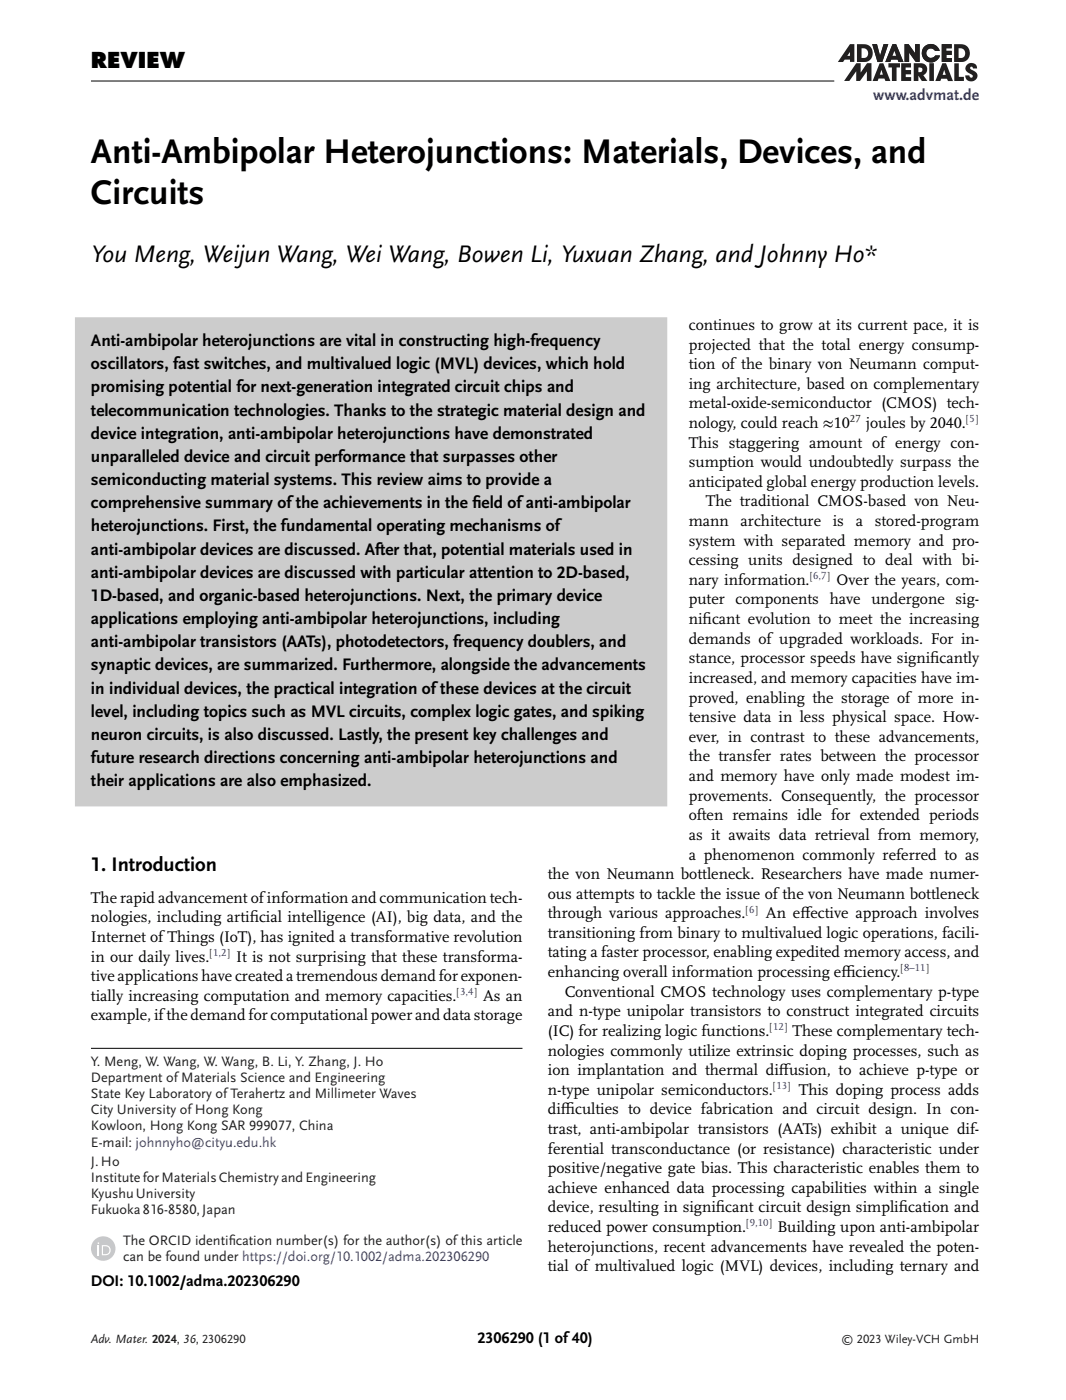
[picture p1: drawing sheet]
<svg xmlns="http://www.w3.org/2000/svg" width="210mm" height="276mm" viewBox="0 0 210 276" stroke-linecap="round" stroke-linejoin="round" font-family="sans-serif">
<defs><g id="words">
<g font-size="7">
<text x="17.9" y="32.1">Anti-Ambipolar Heterojunctions: Materials, Devices, and</text>
<text x="17.9" y="40.1">Circuits</text>
</g>
<text font-size="4.9" x="17.9" y="51.7">You Meng, Weijun Wang, Wei Wang, Bowen Li, Yuxuan Zhang, and Johnny Ho*</text>
<text font-size="4.2" x="17.9" y="13.4">REVIEW</text>
<text font-size="4" x="17.9" y="171.6">1. Introduction</text>
<g font-size="3.4">
<text x="17.9" y="68.2">Anti-ambipolar heterojunctions are vital in constructing high-frequency</text>
<text x="17.9" y="72.8">oscillators, fast switches, and multivalued logic (MVL) devices, which hold</text>
<text x="17.9" y="77.3">promising potential for next-generation integrated circuit chips and</text>
<text x="17.9" y="81.9">telecommunication technologies. Thanks to the strategic material design and</text>
<text x="17.9" y="86.5">device integration, anti-ambipolar heterojunctions have demonstrated</text>
<text x="17.9" y="91.1">unparalleled device and circuit performance that surpasses other</text>
<text x="17.9" y="95.6">semiconducting material systems. This review aims to provide a</text>
<text x="17.9" y="100.2">comprehensive summary ofthe achievements in the f</text>
<text x="93.1" y="100.2">ield ofanti-ambipolar</text>
<text x="17.9" y="104.8">heterojunctions. First, the fundamental operating mechanisms of</text>
<text x="17.9" y="109.3">anti-ambipolar devices are discussed. After that, potential materials used in</text>
<text x="17.9" y="113.9">anti-ambipolar devices are discussed with particular attention to 2D-based,</text>
<text x="17.9" y="118.5">1D-based, and organic-based heterojunctions. Next, the primary device</text>
<text x="17.9" y="123">applications employing anti-ambipolar heterojunctions, including</text>
<text x="17.9" y="127.6">anti-ambipolar transistors (AATs), photodetectors, frequency doublers, and</text>
<text x="17.9" y="132.2">synaptic devices, are summarized. Furthermore, alongside the advancements</text>
<text x="17.9" y="136.7">in individual devices, the practical integration ofthese devices at the circuit</text>
<text x="17.9" y="141.3">level, including topics such as MVL circuits, complex logic gates, and spiking</text>
<text x="17.9" y="145.9">neuron circuits, is also discussed. Lastly, the present key challenges and</text>
<text x="17.9" y="150.4">future research directions concerning anti-ambipolar heterojunctions and</text>
<text x="17.9" y="155">their applications are also emphasized.</text>
</g>
<text font-size="3.2" fill="#00f" x="172" y="19.8">www.advmat.de</text>
<g font-size="3.2">
<text x="135.7" y="65">continues to grow at its current pace, it is</text>
<text x="135.7" y="68.9">projected that the total energy consump-</text>
<text x="135.7" y="72.8">tion of the binary von Neumann comput-</text>
<text x="135.7" y="76.6">ing architecture, based on complementary</text>
<text x="135.7" y="80.5">metal-oxide-semiconductor (CMOS) tech-</text>
<text x="135.7" y="88.2">This staggering amount of energy con-</text>
<text x="135.7" y="84.4">nology, could reach ≈10</text>
<text x="170.6" y="84.4">joules by 2040.</text>
<text x="135.7" y="92.1">sumption would undoubtedly surpass the</text>
<text x="135.7" y="96">anticipated global energy production levels.</text>
<text x="139" y="99.8">The traditional CMOS-based von Neu-</text>
<text x="135.7" y="103.7">mann</text>
<text x="135.7" y="107.6">system with separated memory and pro-</text>
<text x="145.9" y="103.7">architecture</text>
<text x="164.1" y="103.7">is</text>
<text x="168.6" y="103.7">a</text>
<text x="172.3" y="103.7">stored-program</text>
<text x="135.7" y="111.4">cessing units designed to deal with bi-</text>
<text x="135.7" y="115.3">nary information.</text>
<text x="135.7" y="119.2">puter components have undergone sig-</text>
<text x="164.8" y="115.3">Over the years, com-</text>
<text x="135.7" y="123">nif</text>
<text x="138.4" y="123">icant evolution to meet the increasing</text>
<text x="135.7" y="126.9">demands of upgraded workloads. For in-</text>
<text x="135.7" y="130.8">stance, processor speeds have signif</text>
<text x="183.2" y="130.8">icantly</text>
<text x="135.7" y="134.6">increased, and memory capacities have im-</text>
<text x="135.7" y="138.5">proved, enabling the storage of more in-</text>
<text x="135.7" y="142.4">tensive data in less physical space. How-</text>
<text x="135.7" y="146.2">ever, in contrast to these advancements,</text>
<text x="135.7" y="150.1">the transfer rates between the processor</text>
<text x="135.7" y="154">and memory have only made modest im-</text>
<text x="135.7" y="157.8">provements. Consequently, the processor</text>
<text x="135.7" y="161.7">often remains idle for extended periods</text>
<text x="135.7" y="165.6">as it awaits data retrieval from memory,</text>
<text x="107.9" y="173.3">the von Neumann bottleneck. Researchers have made numer-</text>
<text x="135.7" y="169.5">a phenomenon commonly referred to as</text>
<text x="17.9" y="178">The rapid advancement ofinformation and communication tech-</text>
<text x="107.9" y="177.2">ous attempts to tackle the issue ofthe von Neumann bottleneck</text>
<text x="17.9" y="181.8">nologies, including artif</text>
<text x="17.9" y="185.7">Internet ofThings (IoT), has ignited a transformative revolution</text>
<text x="49.2" y="181.8">icial intelligence (AI), big data, and the</text>
<text x="107.9" y="184.9">transitioning from binary to multivalued logic operations, facili-</text>
<text x="107.9" y="181.1">through various approaches.</text>
<text x="150.9" y="181">An ef</text>
<text x="157.7" y="181">fective approach involves</text>
<text x="17.9" y="189.6">in our daily lives.</text>
<text x="46.5" y="189.6">It is not surprising that these transforma-</text>
<text x="107.9" y="188.8">tating a faster processor, enabling expedited memory access, and</text>
<text x="17.9" y="193.4">tiveapplicationshavecreatedatremendousdemandforexponen-</text>
<text x="17.9" y="197.3">tially increasing computation and memory capacities.</text>
<text x="95.2" y="197.3">As an</text>
<text x="107.9" y="192.6">enhancing overall information processing ef</text>
<text x="111.3" y="196.5">Conventional CMOS technology uses complementary p-type</text>
<text x="165.7" y="192.6">f</text>
<text x="165.7" y="192.6">iciency.</text>
<text x="17.9" y="201.2">example, ifthedemand for computational power and data storage</text>
<text x="107.9" y="200.4">and n-type unipolar transistors to construct integrated circuits</text>
<text x="107.9" y="208.1">nologies commonly utilize extrinsic doping processes, such as</text>
<text x="107.9" y="204.2">(IC) for realizing logic functions.</text>
<text x="156.1" y="204.2">These complementary tech-</text>
<text x="107.9" y="212">ion implantation and thermal dif</text>
<text x="107.9" y="215.8">n-type unipolar semiconductors.</text>
<text x="153.4" y="212">fusion, to achieve p-type or</text>
<text x="157.3" y="215.8">This doping process adds</text>
<text x="107.9" y="219.7">dif</text>
<text x="110.5" y="219.7">f</text>
<text x="110.5" y="219.7">iculties to device fabrication and circuit design. In con-</text>
<text x="107.9" y="223.6">trast, anti-ambipolar transistors (AATs) exhibit a unique dif-</text>
<text x="107.9" y="227.4">ferential transconductance (or resistance) characteristic under</text>
<text x="107.9" y="231.3">positive/negative gate bias. This characteristic enables them to</text>
<text x="107.9" y="235.2">achieve enhanced data processing capabilities within a single</text>
<text x="107.9" y="239">device, resulting in signif</text>
<text x="141" y="239">icant circuit design simplif</text>
<text x="177.1" y="239">ication and</text>
<text x="107.9" y="242.9">reduced power consumption.</text>
<text x="153.2" y="242.9">Building upon anti-ambipolar</text>
<text x="107.9" y="246.8">heterojunctions, recent advancements have revealed the poten-</text>
<text x="107.9" y="250.6">tial of multivalued logic (MVL) devices, including ternary and</text>
<text x="17.9" y="253.5">DOI: 10.1002/adma.202306290</text>
<text x="94.1" y="264.7">2306290 (1 of40)</text>
</g>
<g font-size="2.8" fill="#231f20">
<text x="17.9" y="210.2">Y. Meng, W. Wang, W. Wang, B. Li, Y. Zhang, J. Ho</text>
<text x="17.9" y="213.4">Department ofMaterials Science and Engineering</text>
<text x="17.9" y="216.5">State Key Laboratory ofTerahertz and Millimeter Waves</text>
<text x="17.9" y="219.7">City University ofHong Kong</text>
<text x="17.9" y="222.9">Kowloon, Hong Kong SAR 999077, China</text>
<text x="17.9" y="226">E-mail: johnnyho@cityu.edu.hk</text>
<text x="17.9" y="229.9">J.Ho</text>
<text x="17.9" y="233.1">InstituteforMaterialsChemistryandEngineering</text>
<text x="17.9" y="236.2">KyushuUniversity</text>
<text x="17.9" y="239.4">Fukuoka816-8580,Japan</text>
<text x="24.3" y="245.4">The ORCID identif</text>
<text x="45.1" y="245.4">ication number(s) for the author(s) ofthis article</text>
<text x="24.3" y="248.6">can be found under https://doi.org/10.1002/adma.202306290</text>
</g>
<g font-size="2.5" fill="#231f20">
<text x="17.9" y="264.7">Adv. Mater. 2024, 36, 2306290</text>
<text x="165.7" y="264.8">© 2023 Wiley-VCH GmbH</text>
</g>
<g font-size="2.1" fill="#231f20">
<text x="167.4" y="83.3">27</text>
<text x="190.3" y="83.3">[5]</text>
<text x="159.5" y="114.2">[6,7]</text>
<text x="146.9" y="179.9">[6]</text>
<text x="41.3" y="188.5">[1,2]</text>
<text x="177.4" y="191.5">[8–11]</text>
<text x="89.9" y="196.2">[3,4]</text>
<text x="151.6" y="203.1">[12]</text>
<text x="152.2" y="214.7">[13]</text>
<text x="147" y="241.8">[9,10]</text>
</g>
</g></defs>
<path d="M17.9 16h146.5" fill="none" stroke="#000" stroke-width=".2"/>
<g fill="#231f20">
<path d="M178.2 8.7a.74 .74 0 0 1 1.1 .4l1 1.4v-1.8h.9v3.5a.85 .85 0 0 1-1.3-.6l-.8-1.2v1.8h-.9z"/>
<path d="M182.1 9.2a1.82 1.82 0 0 1 3 .8 1.32 1.32 0 0 1-1.4-.4 .93 .93 0 0 0-1.1 .6 .93 .93 0 0 0 .5 1.2 .93 .93 0 0 0 1.2-.5h.9a1.83 1.83 0 0 1-2.7 1.2 1.83 1.83 0 0 1-.4-2.9z"/>
<path d="M175.8 8.7h.1a.59 .59 0 0 1 .6 0 .59 .59 0 0 1 .3 .6l1.2 2.9h-.3a.57 .57 0 0 1-.9-.5h-1.2l-.2 .5h-1z"/>
</g>
<path d="M167.4 8.7h.9v3.5h-.9v-.4h-.3a.72 .72 0 0 0-1 .4h-1z" fill="#fff"/>
<g fill="#231f20">
<path d="M171.8 8.7h.3a.53 .53 0 0 1 .6 0 .53 .53 0 0 1 .2 .6l.5 1.7 .7-2.3h.9l-1.2 3.5h-.9z"/>
<path d="M185.5 8.7h2v.8h-1.1v.5h1.1v.8h-1.1v.6h1.1v.8h-2z"/>
</g>
<g fill="#231f20">
<path d="M168.7 12.5h.8v1.8l.7-1a1.09 1.09 0 0 1 1.5-.8v3.5h-.9v-1.9l-1.1 1.5a.69 .69 0 0 1-1 .4v-1.9l-.7 .9a1.41 1.41 0 0 1-1 1h-.7z" fill-rule="evenodd"/>
<path d="M178.2 8.7a.74 .74 0 0 1 1.1 .4l1 1.4v-1.8h.9v3.5a.85 .85 0 0 1-1.3-.6l-.8-1.2v1.8h-.9z" fill-rule="evenodd"/>
<path d="M169.7 9.5v1.9a1 1 0 0 0 1.3-.9 1 1 0 0 0-1.3-1zM168.8 8.7h.2a2.91 2.91 0 0 1 2.6 .7 1.81 1.81 0 0 1 0 2.1 1.81 1.81 0 0 1-1.9 .7h-.9z" fill-rule="evenodd"/>
<path d="M188.8 9.5v1.9a1 1 0 0 0 1.3-.9 1 1 0 0 0-1.3-1zM188 8.7h.4a2.13 2.13 0 0 1 2.6 1.5 1.76 1.76 0 0 1-2.2 2h-.8z" fill-rule="evenodd"/>
<path d="M180.9 13.3v.9a.53 .53 0 0 0 .8-.4 .53 .53 0 0 0-.8-.5zM180 12.5h.4a1.94 1.94 0 0 1 2.1 .6 1.27 1.27 0 0 1-.6 1.7l.8 1.2h-.2a1 1 0 0 1-1.2-.5l-.4-.6v1.1h-.9z" fill-rule="evenodd"/>
<path d="M182.1 9.2a1.82 1.82 0 0 1 3 .8 1.32 1.32 0 0 1-1.4-.4 .93 .93 0 0 0-1.1 .6 .93 .93 0 0 0 .5 1.2 .93 .93 0 0 0 1.2-.5h.9a1.83 1.83 0 0 1-2.7 1.2 1.83 1.83 0 0 1-.4-2.9z" fill-rule="evenodd"/>
<path d="M176.2 10l-.4 1h.7zM175.8 8.7h.1a.59 .59 0 0 1 .6 0 .59 .59 0 0 1 .3 .6l1.2 2.9h-.3a.57 .57 0 0 1-.9-.5h-1.2l-.2 .5h-1z" fill-rule="evenodd"/>
<path d="M167.4 10.3v.7h-.5zM167.4 8.7l-2.3 3.5h.2a.78 .78 0 0 0 1.1-.4h1v.4h.9v-3.5z" fill-rule="evenodd"/>
<path d="M173.7 13.8l-.4 .9h.6zM173.3 12.5h.7l1.4 3.5h-.3a.57 .57 0 0 1-.9-.5h-.5a.51 .51 0 0 0-.6 0 .51 .51 0 0 0-.2 .5h-1z" fill-rule="evenodd"/>
<path d="M186 13.8l-.3 1h.6zM185.6 12.5h.8l1.3 3.5h-.3a.6 .6 0 0 1-.9-.5h-.5a.51 .51 0 0 0-.8 .5h-.9z" fill-rule="evenodd"/>
<path d="M171.8 8.7h.3a.53 .53 0 0 1 .6 0 .53 .53 0 0 1 .2 .6l.5 1.7 .7-2.3h.9l-1.2 3.5h-.9z" fill-rule="evenodd"/>
<path d="M185.5 8.7h2v.8h-1.1v.5h1.1v.8h-1.1v.6h1.1v.8h-2z" fill-rule="evenodd"/>
<path d="M177.5 12.5h2v.8h-1.1v.5h1.1v.9h-1.1v.5h1.1v.8h-2z" fill-rule="evenodd"/>
<path d="M175 12.5h2.3v.8h-.7v2.7h-.9v-2.7h-.7z" fill-rule="evenodd"/>
<path d="M188 12.5h.9v2.7h1v.8h-1.9z" fill-rule="evenodd"/>
<path d="M183.1 12.5h.9v3.5h-.9z" fill-rule="evenodd"/>
</g>
<path d="M176.2 10l.3 1h-.7z" fill-rule="evenodd" fill="#fff"/>
<path d="M190.5 12.8a1.1 1.1 0 0 1 1.2-.4 1.1 1.1 0 0 1 .8 1.1h-.8l-.3-.4-.2 .1-.1 .3a2.01 2.01 0 0 1 1.5 1.6 1.22 1.22 0 0 1-1.3 .9 1.22 1.22 0 0 1-1.2-1.1h.9a.36 .36 0 0 0 .2 .4 .36 .36 0 0 0 .5-.3 .36 .36 0 0 0-.4-.4 1.17 1.17 0 0 1-1-1.6z" fill-rule="evenodd" fill="#231f20"/>
<path d="M14.8 110.8h116.7" fill="none" stroke="#ccc" stroke-width="96.4" stroke-linecap="butt"/>
<path d="M17.9 206.7h85" fill="none" stroke="#000" stroke-width=".2"/>
<circle cx="20.3" cy="246.1" r="2.41" fill="#c7c8ca"/>
<g fill="#fff">
<path d="M19.3 245.5h.2v2h-.2z"/>
<path d="M20.3 245.7v1.5a.87 .87 0 0 0 1.1-.2 .87 .87 0 0 0-.1-1.1zM20.1 245.5a1.42 1.42 0 0 1 1.6 .5 1 1 0 0 1-.9 1.5h-.7z"/>
<circle cx="19.4" cy="245.1" r=".16"/>
</g>
<use href="#words"/>
</svg>
